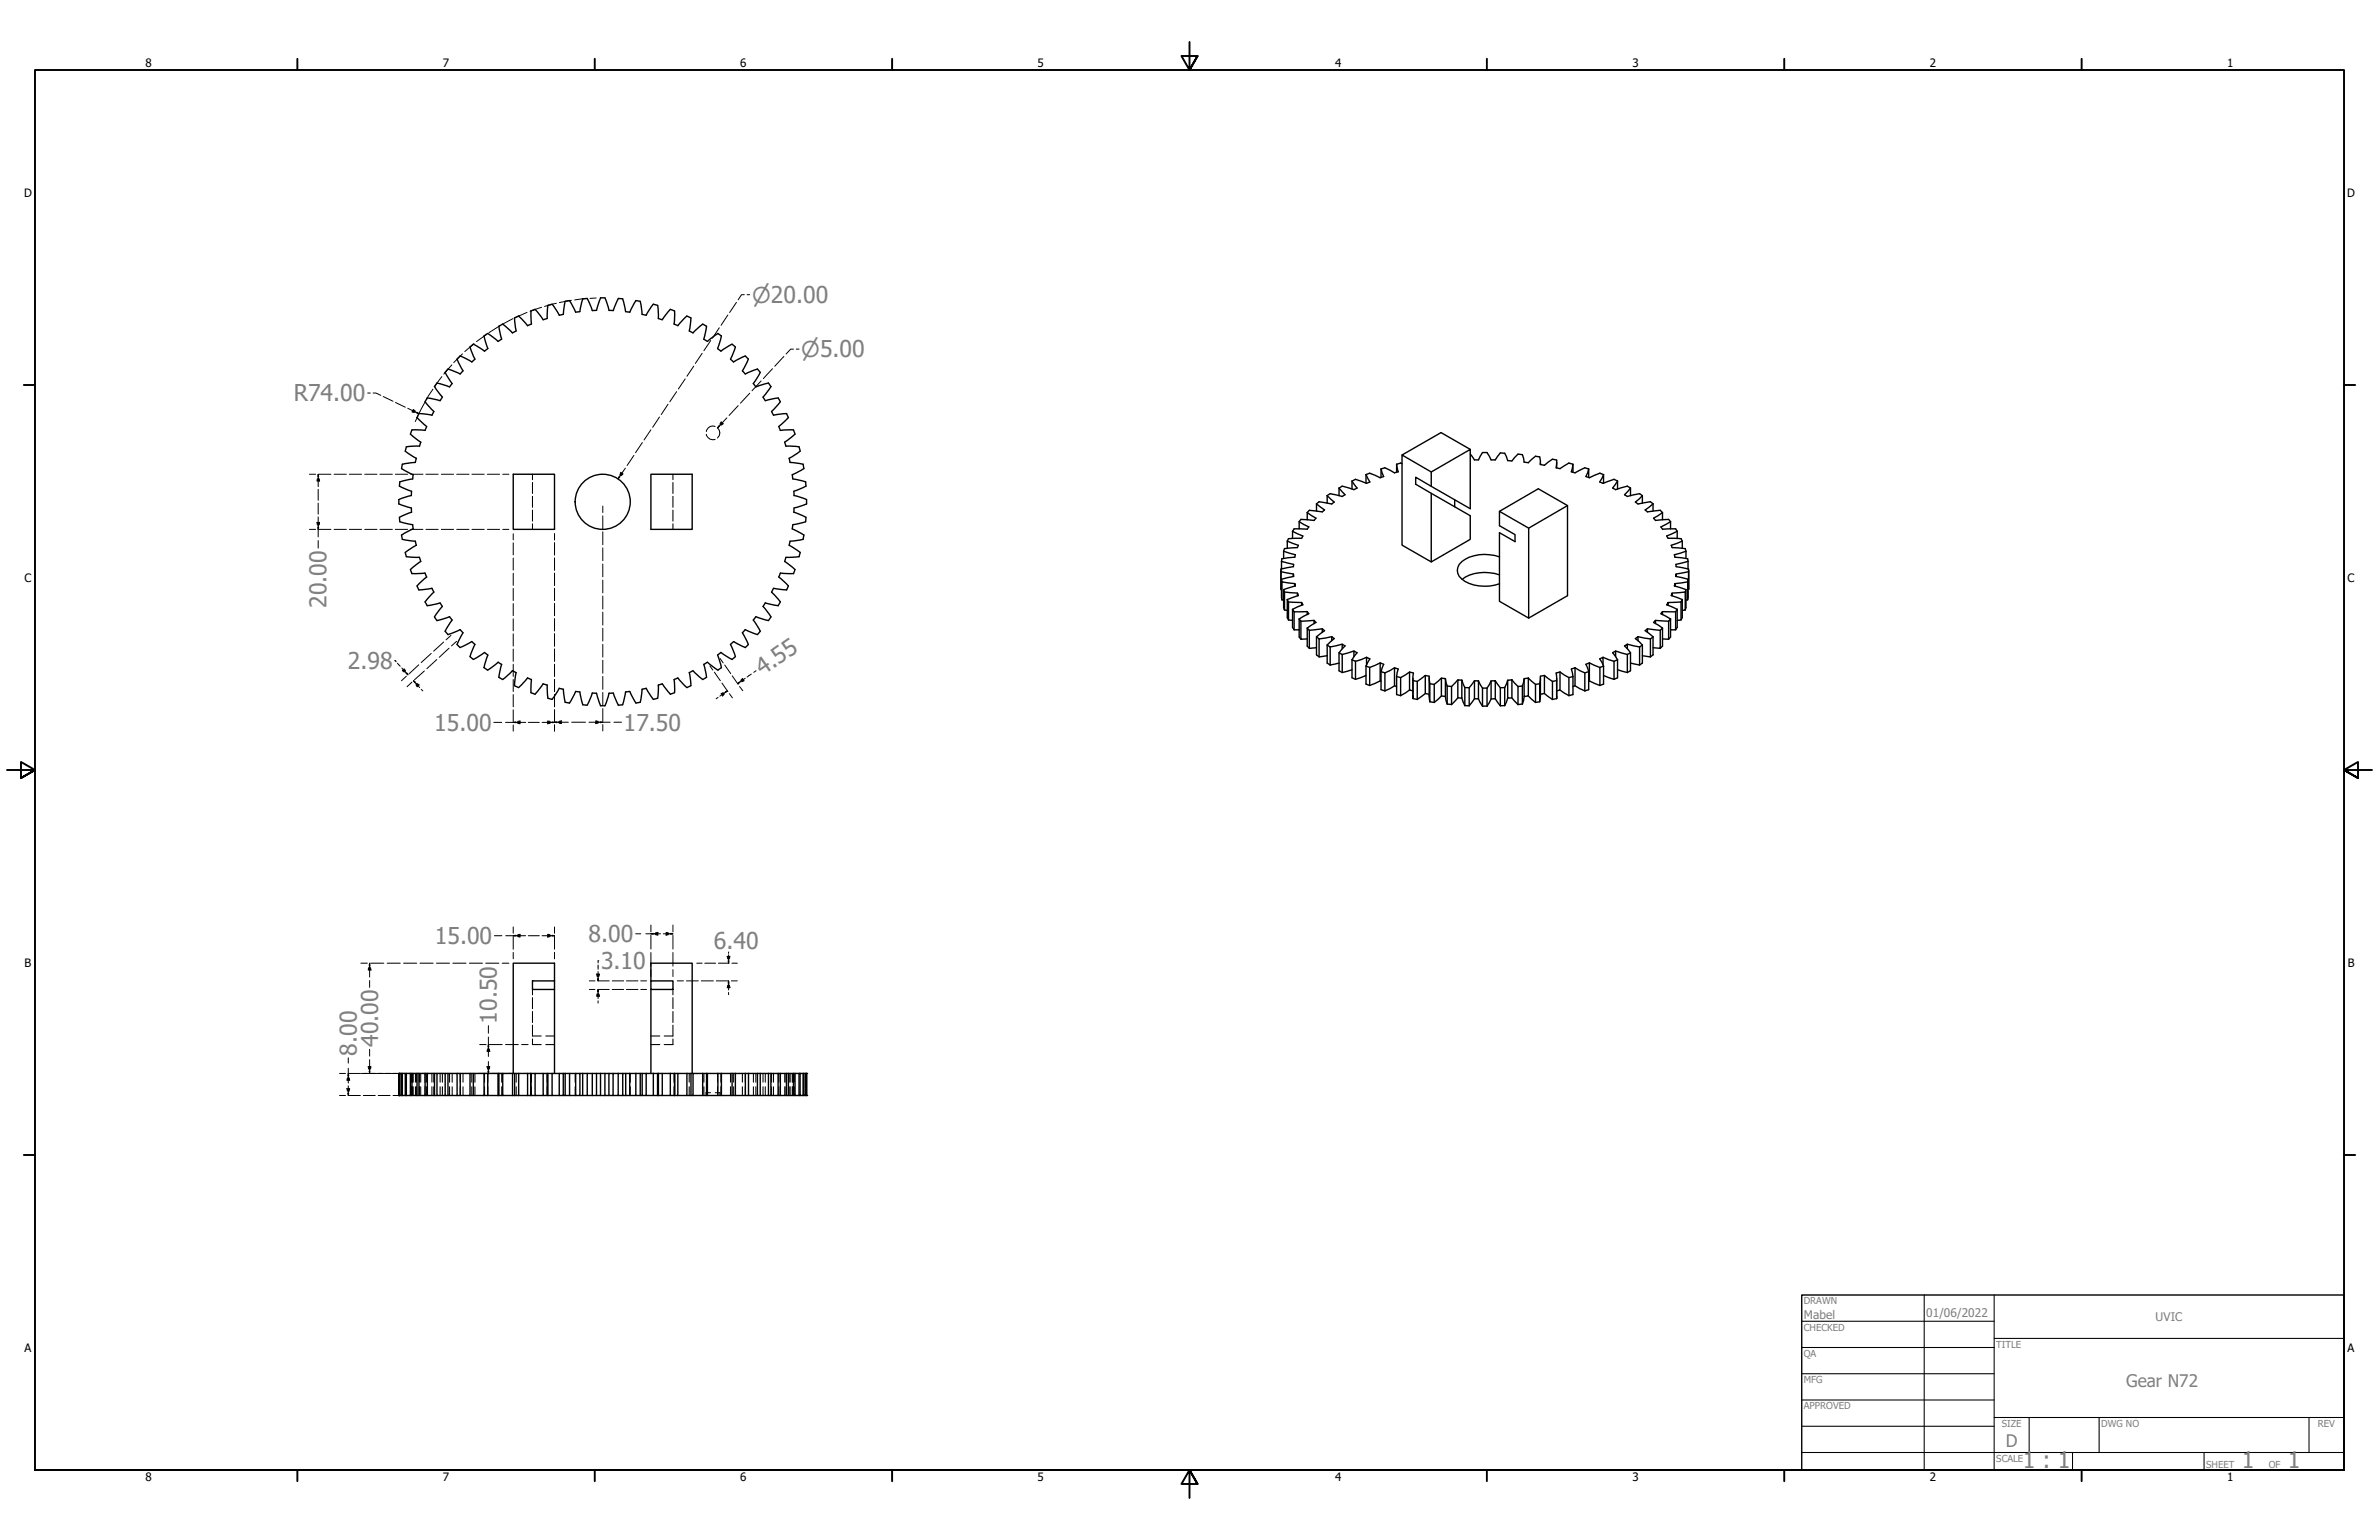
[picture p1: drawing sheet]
<svg xmlns="http://www.w3.org/2000/svg" width="864mm" height="559mm" viewBox="0 0 864 559" stroke-linecap="round" stroke-linejoin="round" font-family="sans-serif">
<defs><g id="words">
<g font-size="8.4" fill="#808080">
<text x="106.6" y="145.7">R74.00</text>
<text x="118.6" y="220.5" transform="rotate(-90 118.6 220.5)">20.00</text>
<text x="126.2" y="242.8">2.98</text>
<text x="276.9" y="245.4" transform="rotate(-35 276.9 245.4)">4.55</text>
<text x="157.6" y="265.2">15.00</text>
<text x="226.4" y="265.1">17.50</text>
<text x="213.7" y="341.9">8.00</text>
<text x="157.9" y="342.6">15.00</text>
<text x="259.1" y="344.5">6.40</text>
<text x="218.2" y="351.7">3.10</text>
<text x="180.3" y="371.4" transform="rotate(-90 180.3 371.4)">10.50</text>
<text x="129.5" y="383" transform="rotate(-90 129.5 383)">8.00</text>
<text x="137.2" y="379.9" transform="rotate(-90 137.2 379.9)">40.00</text>
<text x="734.3" y="532.6">1 : 1</text>
<text x="813.8" y="532.6">1</text>
<text x="830.5" y="532.6">1</text>
</g>
<g font-size="7.9" fill="#808080">
<text x="273" y="109.9">⌀20.00</text>
<text x="290.8" y="129.6">⌀5.00</text>
</g>
<g font-size="6.3" fill="#808080">
<text x="771.8" y="503.4">Gear N72</text>
<text x="728.1" y="524.9">D</text>
</g>
<g font-size="4.3" fill="#808080">
<text x="654.8" y="478.6">Mabel</text>
<text x="699.3" y="478">01/06/2022</text>
<text x="782.5" y="479.4">UVIC</text>
</g>
<g font-size="4.2">
<text x="52.8" y="24.4">8</text>
<text x="160.8" y="24.4">7</text>
<text x="268.7" y="24.4">6</text>
<text x="376.7" y="24.4">5</text>
<text x="484.6" y="24.4">4</text>
<text x="592.6" y="24.4">3</text>
<text x="700.5" y="24.4">2</text>
<text x="808.5" y="24.4">1</text>
<text x="8.8" y="71.4">D</text>
<text x="852" y="71.4">D</text>
<text x="8.9" y="211.1">C</text>
<text x="852.2" y="211.1">C</text>
<text x="9" y="350.8">B</text>
<text x="852.2" y="350.8">B</text>
<text x="8.9" y="490.5">A</text>
<text x="852.2" y="490.5">A</text>
<text x="52.8" y="537.5">8</text>
<text x="160.8" y="537.5">7</text>
<text x="268.7" y="537.5">6</text>
<text x="376.7" y="537.5">5</text>
<text x="484.6" y="537.5">4</text>
<text x="592.6" y="537.5">3</text>
<text x="700.5" y="537.5">2</text>
<text x="808.5" y="537.5">1</text>
</g>
<g font-size="3.5" fill="#808080">
<text x="654.8" y="473.2">DRAWN</text>
<text x="654.8" y="482.8">CHECKED</text>
<text x="724.7" y="488.9">TITLE</text>
<text x="654.8" y="492.3">QA</text>
<text x="654.8" y="501.8">MFG</text>
<text x="654.8" y="511.4">APPROVED</text>
<text x="726.7" y="517.7">SIZE</text>
<text x="762.8" y="517.7">DWG NO</text>
<text x="841.4" y="517.7">REV</text>
<text x="724.7" y="530.4">SCALE</text>
<text x="800.9" y="532.6">SHEET</text>
<text x="823.6" y="532.6">OF</text>
</g>
</g></defs>
<!-- layer: Oculto (ANSI) -->
<g fill="none" stroke="#000" stroke-width=".38">
<path d="M256.4 157.6a2.46 2.46 0 0 0 3.2 1.8M259.6 154.7a2.3 2.3 0 0 0-3.2 1.9M260.5 155.3a2.47 2.47 0 0 1 0 3.6M193.3 172.1v2M193.3 175.1v4M244.3 172.1v2M244.3 175.1v4M193.3 180.1v4M193.3 185.1v4M193.3 190.1v2M244.3 180.1v4M244.3 185.1v4"/>
<path d="M244.3 190.1v2M193.3 359v2M244.3 359v2M193.3 377v2h3.2M193.3 375.9h3.2M193.3 362v4M193.3 367v4M193.3 372v4M198.1 379h3.2M198.1 375.9h3.2M236.3 379h3.2M236.3 375.9h3.2"/>
<path d="M241.1 375.9h3.2M244.3 362v4M244.3 367v4M244.3 372v4M244.3 377v2h-3.2M149.4 389.5v3.2M149.4 394.3v3.2M149.8 389.5v3.2M149.8 394.3v3.2M150 389.5v3.2M150 394.3v3.2M150.8 389.5v3.2"/>
<path d="M150.8 394.3v3.2M151.1 389.5v3.2M151.1 394.3v3.2M152.3 389.5v3.2M152.3 394.3v3.2M152.7 389.5v3.2M152.7 394.3v3.2M154.3 389.5v3.2M154.3 394.3v3.2M154.9 389.5v3.2M154.9 394.3v3.2M156.8 389.5v3.2"/>
<path d="M156.8 394.3v3.2M157.5 389.5v3.2M157.5 394.3v3.2M159.8 389.5v3.2M159.8 394.3v3.2M160.6 389.5v3.2M160.6 394.3v3.2M163.2 389.5v3.2M163.2 394.3v3.2M164.1 389.5v3.2M164.1 394.3v3.2M167.1 389.5v3.2"/>
<path d="M167.1 394.3v3.2M168.1 389.5v3.2M168.1 394.3v3.2M171.3 389.5v3.2M171.3 394.3v3.2M172.4 389.5v3.2M172.4 394.3v3.2M175.9 389.5v3.2M175.9 394.3v3.2M177.1 389.5v3.2M177.1 394.3v3.2M182.1 389.5v3.2"/>
<path d="M182.1 394.3v3.2M187.4 389.5v3.2M187.4 394.3v3.2M192.9 389.5v3.2M192.9 394.3v3.2M198.6 389.5v3.2M198.6 394.3v3.2M208.8 389.5v3.2M208.8 394.3v3.2M228.8 389.5v3.2M228.8 394.3v3.2M239 389.5v3.2"/>
<path d="M239 394.3v3.2M244.7 389.5v3.2M244.7 394.3v3.2M250.2 389.5v3.2M250.2 394.3v3.2M255.5 389.5v3.2M255.5 394.3v3.2M256.3 397.2v.3M257.9 396.5h-1.6v.4M259.7 396.5h1.6v.4M260.5 389.5v3.2M260.5 394.3v3.2"/>
<path d="M261.3 397.2v.3M261.7 389.5v3.2M261.7 394.3v3.2M265.2 389.5v3.2M265.2 394.3v3.2M266.3 389.5v3.2M266.3 394.3v3.2M269.5 389.5v3.2M269.5 394.3v3.2M270.6 389.5v3.2M270.6 394.3v3.2M273.5 389.5v3.2"/>
<path d="M273.5 394.3v3.2M274.4 389.5v3.2M274.4 394.3v3.2M277 389.5v3.2M277 394.3v3.2M277.8 389.5v3.2M277.8 394.3v3.2M280.1 389.5v3.2M280.1 394.3v3.2M280.8 389.5v3.2M280.8 394.3v3.2M282.7 389.5v3.2"/>
<path d="M282.7 394.3v3.2M283.3 389.5v3.2M283.3 394.3v3.2M284.9 389.5v3.2M284.9 394.3v3.2M285.3 389.5v3.2M285.3 394.3v3.2M286.4 389.5v3.2M286.4 394.3v3.2M286.8 389.5v3.2M286.8 394.3v3.2M287.6 389.5v3.2"/>
<path d="M287.6 394.3v3.2M287.8 389.5v3.2M287.8 394.3v3.2M288.2 389.5v3.2M288.2 394.3v3.2"/>
</g>
<!-- layer: Visible (ANSI) -->
<g fill="none" stroke="#000" stroke-width=".51">
<path d="M181.1 118.4l.3-.2a1.3 1.3 0 0 1 2.2 .3l2.4 2.3 1.4-.7M181.1 118.4l1 4.6M188.2 114.7l-1.4 .6 .6 4.8M188.3 114.7l3.2 3.5 1.4-.6-.2-4.8 1.5-.6 3 3.8M198.6 115.6l-1.4 .4M198.9 110.8l-.3 4.8M200.4 110.4l-1.5 .4M200.4 110.4l2.6 4M205.1 109.3l1.6-.2 2.3 4.2M205.2 109.4l-.7 4.7-1.5 .3M209 113.3l1.5-.2 1.1-4.7 1.5-.1 1.9 4.4 1.5-.1 1.3-3.9a1.35 1.35 0 0 1 1.8-.6l1.5 4.5 1.5 .1 1.6-3.8a1.09 1.09 0 0 1 1.4-.5h.4l1.1 4.7 1.5 .2 2.3-4.2 1.1 .2h.4l.7 4.8 1.5 .3M234.6 114.4l2.6-4 1.6 .4 .2 4.8"/>
<path d="M239 115.6l1.4 .4M240.4 116l2.9-3.7 1.2 .4 .4 .1v.7l-.2 4.1 1.4 .6M246.1 118.2l3.2-3.5 1.5 .6-.6 4.8 1.3 .7 3.6-3.2 1.4 .8-1 4.7 1.3 .8M158.6 139l4.6 1.4 .9-1.2M158.6 139l-.9 1.3 2.9 3.8-.8 1.3M161.6 135.2l2.5 4M162.6 133.9l-1 1.2M170.6 125.9l1.8 4.4-1.1 1.1-4.3-2.2-1.1 1.1 2.2 4.3-1.1 1.1-4.4-1.8M171.8 124.9l-1.2 1M175.7 121.9l1.4 4.6-1.2 .9-4-2.5M177 121l-1.3 .9M177 121l3.8 2.9"/>
<path d="M182.1 123.1l-1.3 .8M260.6 121l.3 .2a1.3 1.3 0 0 1 .7 2.1l-1.1 3.2 1.2 .9M260.6 121l-3.8 2.9M267 125.9l-1.8 4.4 1.1 1.1 4.2-2.2 1.2 1.1M267 125.9l-.3-.2a1.31 1.31 0 0 0-2.2-.2l-2.8 1.9M271.7 130.3l-2.2 4.3M274.9 133.9l-4.4 1.8-1-1.1M275 133.9l.2 .3a1.31 1.31 0 0 1 .1 2.2l-1.8 2.8 .9 1.2M278.9 139l1 1.3-2.9 3.8 .8 1.3 4.7-1 .8 1.4M278.9 139l-4.5 1.4M151.4 151.5l3.5 3.3M154.9 154.8l-.6 1.4-4.8-.2-.3 .8-.2 .7 3.8 3-.5 1.4-4.8 .2"/>
<path d="M157.5 149.3l-.7 1.4-4.7-.6-.7 1.4M159.7 145.4l-4.6-1-.6 1-.2 .4 3.2 3.5M282.7 154.8l.6 1.4M283.3 145.8l-3.2 3.5 .7 1.4 4.7-.6 .7 1.4M283.3 156.2l4.1-.2h.7l.1 .4a1.3 1.3 0 0 1-.6 2l-2.8 2.1M286.2 151.5l-3.5 3.3M145.1 174.8v.4a1.27 1.27 0 0 0 1.1 1.8l3.2 1.3M145.8 170l4.2 2.3-.2 1.5-4.6 1.1M147.5 162.1l-.1 .4a1.32 1.32 0 0 0 .8 2l2.9 1.8M149.3 179.8l-4.5 1.5M149.4 178.3l-.1 1.5M151.1 166.3l-.3 1.5-4.1 .5a1.12 1.12 0 0 0-.9 1.3v.4"/>
<path d="M186.3 172.1h15v20h-15zM236.3 172.1h15v20h-15zM284.8 160.5l.5 1.4 4.8 .2M286.5 166.3l.3 1.5 4 .5a1.12 1.12 0 0 1 .9 1.3l.1 .4M288.2 178.3l.1 1.5 4.5 1.5M290.1 162.1l.4 1.6M290.4 163.7l-4 2.6M291.8 170l-4.2 2.3 .2 1.5 4.7 1.1M292.4 174.8l.1 .4a1.27 1.27 0 0 1-1.2 1.8l-3.1 1.3M481.8 179.8l2.5 2.4-.9 .7-4.5-.8-1 .7M481.8 179.8v2.8M486.1 177.1l2.2 2.4-1.1 .6-4.3-1-1.1 .7"/>
<path d="M486.1 177.1v2.7M490.8 174.6l1.8 2.5-1.1 .6-4.3-1.3-1.1 .7M490.8 174.6v2.8M495.9 172.2l1.4 2.7-1.2 .5-4-1.5-1.3 .7M495.9 172.2v3.1M501.3 170.2l1 2.7-1.3 .5-3.8-1.7-1.3 .5M501.3 170.2v3M507 168.5l.6 2.7-1.4 .4-3.5-1.9-1.4 .5M507 168.5v2.8M509 168.3l-.6-.3-1.4 .5M519.6 176.5v-5.2l14.1-8.2v21.5l-19.8-11.4v2.5l19.8 11.4v8.6l-14.1 8.2v-24.9M519.6 171.3l-10.6-6.2v32.7l10.6 6.1"/>
<path d="M533.7 164.7l1.5 2.2h1.5l1.5-2.7h1.6l1.5 2.7h1.5l1.8-2.6 1.6 .2 1.1 2.6 1.5 .2 2.3-2.5 1.5 .2 .7 2.7 1.5 .2 2.6-2.4 1.5 .3 .3 2.7 1.4 .3 3-2.2 1.5 .3-.2 2.8 1.4 .4 3.2-2.1 1.5 .5M533.7 163.1l-10.6-6.1-14.1 8.1M559.2 168v.6M565.1 167.8v2M571 168.5l-.6 2.7 1.4 .4 3.5-1.9 1.4 .5M571 168.5v2.8M576.7 170.2l-1 2.7 1.3 .5 3.8-1.7 1.3 .5M576.7 170.2v3M582.1 172.2l-1.4 2.7 1.2 .5 4-1.5 1.3 .7M582.1 172.2v3.1M587.2 174.6l-1.8 2.5 1.1 .6 4.2-1.3 1.2 .7M587.2 174.6v2.8"/>
<path d="M591.9 177.1l-2.2 2.4 1 .6 4.5-1 1 .7M591.9 177.1v2.7M596.2 179.8l-2.5 2.4 .9 .7 4.5-.8 1 .7M596.2 179.8v2.8M144.8 181.3v1.6M144.8 182.9l4.5 1.4M145 187.7l.1 1.6M145.2 189.3l4.6 1.1 .2 1.5-4.2 2.2 .2 1.6 4.8 .7 .3 1.5-3.4 2.1a1.14 1.14 0 0 0-.3 1.6l.1 .4 4.8 .2M149.3 184.4l.1 1.5-4.4 1.8M286.4 197.9l4 2.5M288.2 185.9l4.4 1.8M288.3 184.4l-.1 1.5"/>
<path d="M292.5 189.3l-4.7 1.1-.2 1.5 4.2 2.2-.1 .4a1.3 1.3 0 0 1-1.5 1.5l-3.4 .4-.3 1.5M292.6 187.7l-.2 1.6M292.8 181.3v.4a1.27 1.27 0 0 1-1.3 1.7l-3.3 .9M467.3 196.3l4 1.6-.3 .8-4.7 .4-.3 .9M467.3 196.3v2.6M469.2 192.8l3.7 1.7-.4 .8-4.8 .2-.4 .8M469.2 192.8v2.5M471.6 189.3l3.5 1.9-.6 .8-4.7-.1-.6 .9M471.6 189.3v2.6M474.5 186l3.2 2-.7 .8-4.8-.3-.6 .8M474.5 186v2.6M477.9 182.8l2.9 2.2-.8 .7-4.7-.5-.8 .8"/>
<path d="M477.9 182.8v2.6M528.1 181.4v2.5M544.3 185.5l10.6 6.1v32.7l-10.6-6.1v-24.9l5.7 3.2v-2.5l-5.7-3.2v-5.3l14.1-8.1 10.6 6.1v32.7l-14.1 8.1M569 183.5l-14.1 8.1M600.1 182.8l-2.9 2.2 .8 .7 4.7-.5 .8 .8M600.1 182.8v2.6M603.5 186l-3.2 2 .7 .8 4.7-.3 .7 .8M603.5 186v2.6M606.4 189.3l-3.5 1.9 .6 .8 4.8-.1 .5 .9M606.4 189.3v2.6M608.8 192.8l-3.8 1.7 .5 .8 4.7 .2 .5 .8M608.8 192.8v2.5"/>
<path d="M610.7 196.3l-4 1.6 .3 .8 4.8 .4 .2 .9M610.7 196.3v2.6M152.3 202.3l.4 1.4-3.2 2.5a1.12 1.12 0 0 0-.1 1.6l.1 .4M154.3 208l.6 1.4-3 2.7a1.17 1.17 0 0 0 0 1.6l.2 .4 4.7-.6M154.3 207.9l-4.8 .2M156.8 213.5l.7 1.3M157.5 214.8l-2.8 3a1.14 1.14 0 0 0 .2 1.6l.2 .4 4.6-1 .9 1.3M280.8 213.5l-.7 1.3 3.2 3.6-.4 .7-.4 .7-4.7-1-.8 1.3 2.9 3.7M283.3 207.9l4.7 .2M283.3 208l-.6 1.4 3.5 3.2M284.8 203.7l3.3 2.5a1.13 1.13 0 0 1 .1 1.6l-.1 .4M285.3 202.3l-.5 1.4"/>
<path d="M286.2 212.6l-.2 .4a1.25 1.25 0 0 1-1.8 1l-3.4-.5M290.5 200.5l-.1 .4a1.27 1.27 0 0 1-1.7 1.2l-3.4 .1M465.2 203.7l4.4 1.1-.1 .8-4.5 .9v7.4M465.2 203.7v2.7M465.2 210.2l.1 7.5M465.2 210.2l.1 .9M465.3 211.1l4.7 .7M465.3 211.1v6.6l.7 .1M466 200l4.2 1.3-.2 .9-4.7 .6-.1 .9M466 200v2.6M466 213.9v6.6l.3 .9M466 213.9l.3 .9"/>
<path d="M466.3 214.8l4.7 .4M466.3 214.8v6.6l1 .1M467.3 217.6v6.5l.4 .9M467.3 217.6l.4 .8M467.7 218.4l4.8 .2M467.7 218.4v6.6l1.5 .1M469.5 209.2v-.9l.1 .9M469.5 208.3l-4.5-.8v6.4l.2 .1M469.6 209.2l-4.4 1M470 212.7v-.9l.2 .8-4.2 1.3M471 216.2v-1l.3 .9-4 1.5M472.5 219.6v-1l.4 .9-3.7 1.6"/>
<path d="M544.3 208.6a15 15 0 0 0-13.6 1.6M544.3 202.1a14.9 14.9 0 0 0-13.6 1.7 3.9 3.9 0 0 0 0 6.3 14.9 14.9 0 0 0 13.6 1.7M605.5 219.6v-1l-.5 .9 3.8 1.6M607 216.2v-1l-.3 .9 4 1.5M608 212.7v-.9l-.2 .8 4.2 1.3M608.5 209.2v-.9l-.1 .9 4.4 1M610.2 218.4l-4.7 .2M610.2 218.4v6.6l-1.4 .1M610.7 217.6v6.5l-.5 .9M610.7 217.6l-.5 .8M611.8 214.8l-4.8 .4M611.8 214.8v6.6l-1.1 .1"/>
<path d="M612 200l-4.2 1.3 .2 .9 4.6 .6 .2 .9M612 200v2.6M612 213.9v6.6l-.2 .9M612 213.9l-.2 .9M612.6 211.1l-4.6 .7M612.6 211.1v6.6l-.6 .1M612.8 203.7l-4.4 1.1 .1 .8 4.5 .9v1M612.8 203.7v2.7M612.8 210.2l-.2 7.5M612.8 210.2l-.2 .9M613 207.5l-4.5 .8M613 207.5v6.4l-.2 .1"/>
<path d="M613 206.9v7M157.7 223.9l.2 .3a1.3 1.3 0 0 0 2.1 .7l3.2-1.1 .9 1.2M160.6 220l-2.9 3.8M164.1 225l-2.5 4M167 228.5l1.1 1.1-1.9 3.6a1.11 1.11 0 0 0 .5 1.5l.3 .3M167.1 228.5l-3.8 1.5a1.15 1.15 0 0 1-1.5-.7l-.2-.3M171.9 239.3l4-2.5 1.2 .9-1.3 3.9a1.12 1.12 0 0 0 .9 1.3l.3 .3M172.4 233.8l-1.1-1-4.3 2.2M172.4 233.8l-1.6 3.8a1.14 1.14 0 0 0 .7 1.4l.3 .3M261.7 236.8l-1.2 .9 1.2 3.9a1.13 1.13 0 0 1-.8 1.3l-.3 .3M265.2 233.8l1.8 4.5-.3 .2a1.31 1.31 0 0 1-2.2 .1l-2.8-1.9M265.2 233.8l1.1-1 3.6 1.9a1.35 1.35 0 0 0 1.8-.9"/>
<path d="M269.5 229.6l2.2 4.2M270.5 228.5l-1 1.1M274.4 223.8l-1 1.2 2.6 4-.3 .3a1.31 1.31 0 0 1-2.1 .5l-3.1-1.3M274.4 223.8l3.9 1.2a1.12 1.12 0 0 0 1.3-.8l.3-.3M469.2 221.1v6.5l.6 .9M469.2 221.1l.6 .9M469.8 222v6.5h1.8M471.6 224.6v6.5l.6 .9M471.6 224.6l.6 .8M472.2 225.4v6.6l2.3-.2M474.5 223v-1.1l.6 .8-3.5 1.9M474.5 221.9l-4.7 .1"/>
<path d="M474.5 227.9v6.5l.8 .9M474.5 227.9l.8 .8M475.3 228.7v6.6l2.6-.3M477 226.3v-1.2l.7 .8-3.2 2M477 225.1l-4.8 .3M477.9 231.1v6.5l1 .8M477.9 231.1l1 .7M478.9 231.8v6.6l2.9-.5M480 229.4v-1.2l.8 .7-2.9 2.2M480 228.2l-4.7 .5M481.8 234.1v6.5l1.1 .7M481.8 234.1l1.1 .7"/>
<path d="M482.9 234.8v6.5M483.4 232.5v-1.5l.9 .7-2.5 2.4M483.4 231l-4.5 .8M486.1 236.9v6.5l1.1 .6M486.1 236.9l1.1 .6M487.2 235.4v-1.7l1.1 .7-2.2 2.5M487.2 233.7l-4.3 1.1M487.2 237.5v6.5M490.8 239.4v6.5l1.3 .6M490.8 239.4l1.3 .6M491.5 238.3v-2.1l1.1 .7-1.8 2.5M491.5 236.2l-4.3 1.3"/>
<path d="M492.1 240v6.5M496.1 238.5l-4 1.5M581.9 238.5l4 1.5M585.9 240v6.5M586.5 238.3v-2.1l-1.1 .7 1.8 2.5M586.5 236.2l4.2 1.3M587.2 239.4v6.5l-1.3 .6M587.2 239.4l-1.3 .6M590.7 235.4v-1.7l-1 .7 2.2 2.5M590.7 233.7l4.5 1.1M590.7 237.5v6.5M591.9 236.9v6.5l-1.2 .6"/>
<path d="M591.9 236.9l-1.2 .6M594.6 232.5v-1.5l-.9 .7 2.5 2.4M594.6 231l4.5 .8M595.2 234.8v6.5M596.2 234.1v6.5l-1 .7M596.2 234.1l-1 .7M598 229.4v-1.2l-.8 .7 2.9 2.2M598 228.2l4.7 .5M599.1 231.8v6.6l-2.9-.5M600.1 231.1v6.5l-1 .8M600.1 231.1l-1 .7M601 226.3v-1.2l-.7 .8 3.2 2"/>
<path d="M601 225.1l4.7 .3M602.7 228.7v6.6l-2.6-.3M603.5 223v-1.1l-.6 .8 3.5 1.9M603.5 221.9l4.8 .1M603.5 227.9v6.5l-.8 .9M603.5 227.9l-.8 .8M605.7 225.4v6.6l-2.2-.2M606.4 224.6v6.5l-.7 .9M606.4 224.6l-.7 .8M608.3 222v6.5h-1.9M608.8 221.1v6.5l-.5 .9M608.8 221.1l-.5 .9"/>
<path d="M180.8 240.3l1.3 .8M180.8 240.3l-3.8 2.9M182.1 241.1l-1 4.6M186.8 248.8l1.4 .7M187.4 244.1l-.6 4.7M187.4 244.1l-1.4-.7-3 2.7a1.15 1.15 0 0 1-1.6-.1l-.3-.2M188.3 249.5l3.2-3.5 1.4 .6-.1 4.7M192.7 251.4l1.5 .5M194.2 251.9l3-3.8 1.4 .5 .3 4.7M198.9 253.4l1.5 .4M200.4 253.7l2.6-3.9 1.5 .3 .7 4.7M209 250.9l-2.3 4.2-1.6-.3"/>
<path d="M209 250.9l1.5 .2M210.5 251l1.1 4.7M211.5 255.7l1.6 .2M224.5 255.9l-1.9-4.4h-1.5l-1.2 3.9-.3 .7h-.4a1.27 1.27 0 0 1-1.7-1.3l-1-3.3h-1.5l-1.8 4.4M227.1 251.1l-.9 3.9a1.36 1.36 0 0 1-1.8 .9M227.1 251.1l1.5-.2 2.3 4.2 1.5-.3 .7-4.7 1.5-.3 2.1 3.4a1.14 1.14 0 0 0 1.6 .3l.4-.1M243.3 251.9l-2.9-3.8-1.4 .5-.3 4.7M244.9 251.4l-1.6 .5M246.1 246l2.7 3a1.17 1.17 0 0 0 1.6 0l.4-.2M246.1 246l-1.4 .6 .2 4.7M250.2 244.1l.6 4.7M255.5 241.1l1 4.7-.4 .2a1.31 1.31 0 0 1-2.1-.3l-2.4-2.3-1.4 .7"/>
<path d="M256.8 240.3l-1.3 .8M256.8 240.3l3.8 2.9M486.1 240.6l-3.2 .7M490.8 243l-3.6 1M495.9 245.1l-3.8 1.4M495.9 241.7v6.5l1.3 .5M495.9 241.7l1.3 .5M496.1 241.2v-2.7l1.2 .6-1.4 2.6M497.2 242.2v6.5M501 240.5l-3.8 1.7M501 247.1l-3.8 1.6M501.3 243.7l1-2.7-1.3-.5v6.6l.3 .1"/>
<path d="M501.3 243.7v6.6l1.4 .4M501.3 243.7l1.4 .5M502.7 244.2v6.5M506.2 242.3l-3.5 1.9M506.2 248.9l-3.5 1.8M507 245.5l.6-2.7-1.4-.5v6.6l.8 .2M507 245.5v6.5l1.4 .4M507 245.5l1.4 .4M508.4 245.9v6.5M511.7 243.8l-3.3 2.1M511.7 250.4l-3.3 2M512.9 246.1l.1 7.4v-6.5"/>
<path d="M513 247l.1-2.8-1.4-.4v6.6l1.2 .3M513 247l1.5 .3M513 253.5l1.5 .3M514.5 247.3v6.5M517.4 245.1l-2.9 2.2M517.4 251.7l-2.9 2.1M518.8 245.9v6.6l.2 2.1M519 248.1l-.2-2.7-1.4-.3v6.6l1.4 .2M519 248.1v6.5M519 248.1l1.6 .2M519 254.6l1.6 .3M520.6 248.3v6.6"/>
<path d="M523.2 246.1l1.5 .2v6.4l-1.5-.2zM523.2 246.1l-2.6 2.2M523.2 252.5l-2.6 2.4M524.7 246.3l.6 2.6M524.7 252.7l.6 2.8M525.3 248.9v6.6M525.3 248.9l1.6 .2M525.3 255.5l1.6 .2M526.9 249.1v6.6M529.2 246.7l1.5 .1v6.5l-1.5-.1zM529.2 246.7l-2.3 2.4M529.2 253.2l-2.3 2.5"/>
<path d="M530.7 246.8l1 2.7M530.7 253.3l1 2.7M531.7 249.5v6.5M531.7 249.5l1.6 .1M531.7 256l1.6 .1M533.3 249.6v6.5M535.2 247l1.5 .1v6.5h-1.5zM535.2 247l-1.9 2.6M535.2 253.6l-1.9 2.5M536.7 247.1l1.5 2.6M536.7 253.6l1.5 2.6M538.2 249.7v6.5"/>
<path d="M538.2 249.7h1.6M538.2 256.2h1.6M539.8 249.7v6.5M541.3 247.1l1.5-.1v6.6h-1.5zM541.3 247.1l-1.5 2.6M541.3 253.6l-1.5 2.6M542.8 247l1.8 2.6M542.8 253.6l1.8 2.5M544.6 249.6v6.5M546.2 249.5v6.5M546.2 249.5l-1.6 .1M546.2 256l-1.6 .1"/>
<path d="M547.3 246.8l1.5-.1v6.5l-1.5 .1zM547.3 246.8l-1.1 2.7M547.3 253.3l-1.1 2.7M548.8 246.7l2.3 2.4M548.8 253.2l2.3 2.5M551.1 249.1v6.6M552.6 248.9v6.6M552.6 248.9l-1.5 .2M552.6 255.5l-1.5 .2M553.3 246.3l1.5-.2v6.4l-1.5 .2zM553.3 246.3l-.7 2.6M553.3 252.7l-.7 2.8"/>
<path d="M554.8 246.1l2.6 2.2M554.8 252.5l2.6 2.4M557.4 248.3v6.6M558.9 248.1v6.5M558.9 248.1l-1.5 .2M558.9 254.6l-1.5 .3M559.2 245.9v6.6l-.3 2.1M560.6 245.1v6.6l-1.4 .2M560.6 245.1l3 2.2M560.6 251.7l3 2.1M560.6 245.1l-1.4 .3-.3 2.7M563.6 247.3v6.5"/>
<path d="M565.1 246.1v7.4v-6.5M565.1 247l-1.5 .3M565.1 253.5l-1.5 .3M566.3 243.8v6.6l-1.2 .3M566.3 243.8l3.2 2.1M566.3 250.4l3.2 2M566.3 243.8l-1.4 .4 .2 2.8M569.5 245.9v6.5M571 245.5v6.5l-1.5 .4M571 245.5l-1.5 .4M571.8 242.3v6.6l-.8 .2M571.8 242.3l3.5 1.9"/>
<path d="M571.8 248.9l3.5 1.8M571.8 242.3l-1.4 .5 .6 2.7M575.3 244.2v6.5M576.7 243.7v6.6l-1.4 .4M576.7 243.7l-1.4 .5M577 240.5v6.6l-.3 .1M577 240.5l3.8 1.7M577 247.1l3.8 1.6M577 240.5l-1.3 .5 1 2.7M580.8 242.2v6.5M581.9 241.2v-2.7l-1.2 .6 1.4 2.6M582.1 245.1l3.8 1.4"/>
<path d="M582.1 241.7v6.5l-1.3 .5M582.1 241.7l-1.3 .5M587.2 243l3.5 1M591.9 240.6l3.3 .7M193.3 355.9h8v3.1h-8zM201.3 355.9v-6.4h-15v40M201.3 359v30.5M236.3 355.9h8v3.1h-8zM236.3 355.9v-6.4h15v40M236.3 359v30.5M144.8 389.5h.2v8h-.2zM144.8 389.5v8"/>
<path d="M145 389.5h.2M145 397.5h.2M145.2 389.5h.6v8h-.6zM145.8 389.5h.2M145.8 397.5h.2M146 389.5h1.1v8h-1.1zM147.1 389.5h.4M147.1 397.5h.4M147.5 389.5h1.5v8h-1.5zM149 389.5h.5M149 397.5h.5M149.5 389.5h1.9v8h-1.9z"/>
<path d="M151.4 389.5h.7M151.4 397.5h.7M152.1 389.5h2.2v8h-2.2zM154.3 389.5h.8M154.3 397.5h.8M155.1 389.5h2.6v8h-2.6zM157.7 389.5h.9M157.7 397.5h.9M158.6 389.5h3v8h-3zM161.6 389.5h1M161.6 397.5h1M162.6 389.5h3.3v8h-3.3z"/>
<path d="M165.9 389.5h1.2M165.9 397.5h1.2M167.1 389.5h3.5v8h-3.5zM170.6 389.5h1.2M170.6 397.5h1.2M171.8 389.5h3.9v8h-3.9zM175.7 389.5h1.3M175.7 397.5h1.3M180.8 389.5h.3v8h-.3zM180.8 389.5h-3.8v8h3.8M181.1 389.5h1.4M181.1 397.5h1.4"/>
<path d="M186.1 389.5h.7v8h-.7zM186.1 389.5h-3.6v8h3.6M186.8 389.5h1.5M186.8 397.5h1.5M191.5 389.5h1.2v8h-1.2zM191.5 389.5h-3.2v8h3.2M192.7 389.5v8M192.7 389.5h1.5M192.7 397.5h1.5M197.2 389.5h1.7v8h-1.7zM197.2 389.5h-3v8h3M198.6 389.5v8"/>
<path d="M198.9 389.5h1.5M198.9 397.5h1.5M203 389.5h-2.6v8h2.6M204.5 389.5h-1.5v8h1.5v-8h.7M205.2 389.5v8h-.7M205.2 389.5h1.6M205.2 397.5h1.6M209 389.5h-2.2v8h2.2M210.5 389.5h-1.5v8h1.5v-8h1M211.5 389.5v8h-1M211.5 389.5h1.7M211.5 397.5h1.7"/>
<path d="M215 389.5h-1.8v8h1.8M216.5 389.5h-1.5v8h1.5v-8h1.5M218 389.5v8h-1.5M218 389.5h1.6M218 397.5h1.6M221 389.5h-1.4v8h1.4M222.6 389.5h-1.6v8h1.6v-8h1.8M224.4 389.5v8h-1.8M224.4 389.5h1.7M224.4 397.5h1.7M227.1 389.5h-1v8h1M228.6 389.5h-1.5v8h1.5v-8h2.2"/>
<path d="M230.8 389.5v8h-2.2M230.8 389.5h1.6M230.8 397.5h1.6M233.1 389.5h-.7v8h.7M234.6 389.5h-1.5v8h1.5v-8h2.6M237.2 389.5v8h-2.6M237.2 389.5h1.5M237.2 397.5h1.5M239 389.5h-.3v8h.3M239 389.5h1.4M239 389.5v8M243.3 389.5h-2.9v8h-1.4"/>
<path d="M243.3 389.5v8h-2.9M243.3 389.5h2.8M243.3 397.5h1.6M244.9 389.5v8zM249.4 389.5h-3.3v8h-1.2M249.4 389.5v8h-3.3M249.4 389.5h2.2M249.4 397.5h1.4M250.8 389.5v8M255.1 389.5h-3.5v8h-.8M255.1 389.5v8h-3.5M255.1 389.5h1.7"/>
<path d="M255.1 397.5h1.4M256.5 389.5v8M260.6 389.5h-3.8v8h-.3M260.6 389.5v8h-3.8M260.6 389.5h32.2M260.6 397.5h1.3M261.9 389.5v8h3.8v-8M265.7 397.5h1.3M267 389.5v8h3.6v-8M270.6 397.5h1.1M271.7 389.5v8h3.3v-8M275 397.5h1"/>
<path d="M276 389.5v8h3v-8M279 397.5h.8M279.8 389.5v8h2.6v-8M282.4 397.5h.9M283.3 389.5v8h2.2v-8M285.5 397.5h.7M286.2 389.5v8h1.8v-8M288 397.5h.6M288.6 389.5v8h1.5v-8M290.1 397.5h.3M290.4 389.5v8h1.1v-8M291.5 397.5h.3"/>
<path d="M291.8 389.5v8h.6v-8M292.4 397.5h.2M292.6 389.5v8h.2v-8M292.8 389.5v8"/>
<circle cx="218.8" cy="182.1" r="10"/>
</g>
<g fill="#000">
<circle cx="144.8" cy="389.5" r=".25"/>
<circle cx="144.8" cy="397.5" r=".25"/>
<circle cx="292.8" cy="397.5" r=".25"/>
<circle cx="292.8" cy="389.5" r=".25"/>
</g>
<!-- layer: Border (ANSI) -->
<g fill="none" stroke="#000" stroke-width=".7">
<path d="M431.8 15.2v10.2l-2.9-5.1h5.8l-2.9 5.1 2.9-5.1M107.9 21.3v4.1M215.9 21.3v4.1M323.8 21.3v4.1M539.8 21.3v4.1M647.7 21.3v4.1M755.6 21.3v4.1M8.6 139.7h4.1M850.9 139.7h4.1M2.5 279.4h10.2l-5.1-2.9v5.8l5.1-2.9-5.1 2.9M861.1 279.4h-10.2l5.1-2.9v5.8l-5.1-2.9 5.1 2.9M8.6 419.1h4.1"/>
<path d="M850.9 419.1h4.1M12.7 533.4v-508h838.2v508h-838.2h838.2M107.9 533.4v4.1M215.9 533.4v4.1M323.8 533.4v4.1M434.7 538.5l-2.9-5.1 2.9 5.1h-5.8l2.9-5.1v10.2M539.8 533.4v4.1M647.7 533.4v4.1M755.6 533.4v4.1"/>
</g>
<g fill="none" stroke="#000" stroke-width=".38">
<path d="M654 479.4h69.9M698.5 469.9v63.5M723.9 469.9v63.5M654 488.9h69.9M654 498.5h69.9M723.9 485.6h127M654 508h69.9M654 517.5h69.9M723.9 514.3h127M736.6 514.3v12.7M762 514.3v12.7M838.2 514.3v12.7"/>
<path d="M654 527h196.9M752.3 527v6.4M800.1 527v6.4"/>
</g>
<path d="M654 469.9h196.9v63.5h-196.9z" fill="none" stroke="#000" stroke-width=".51"/>
<!-- layer: Cota (ANSI) -->
<g fill="none" stroke="#000" stroke-width=".36">
<path d="M181.3 118.3l-3.8 2.4M186.2 115.6l-4 2.1M191.3 113.3l-4.1 1.9M196.6 111.5l-4.2 1.5M202 110l-4.3 1.2M207.5 109l-4.4 .8M213 108.3l-4.4 .5M216.4 108.1l-2.2 .2M261.1 118.9l-2.5 3.8M264.2 114.3l-2.5 3.7M267.3 109.7l-2.4 3.7M270.2 106.9h-1l-1.2 1.9"/>
<path d="M271.2 106.9h1M160.4 136.7l-2.6 3.6M164 132.4l-2.9 3.4M167.9 128.4l-3.2 3.2M172.1 124.7l-3.4 2.9M176.6 121.3l-3.6 2.7M248.7 137.5l-2.4 3.7M251.8 132.8l-2.4 3.7M254.9 128.2l-2.5 3.7M258 123.6l-2.5 3.7M276.3 138.2l-3.3 3.6M280.4 133.8l-3.3 3.6"/>
<path d="M284.5 129.3l-3.3 3.6M288 126.7h-1l-1.6 1.8M289.1 126.7h1M133.5 142.6h.9M135.4 142.6h1.1l1.7 .8M139.1 143.9l3.6 1.7M143.6 146.1l3.5 1.7M148 148.1l2.6 1.3M149.7 149.2l-.1 .3 .8 .2M149.9 148.8l.2-.2 .6 .5M151.3 149.7l.8 .4M151.4 149.6l.7 .5-.8-.2"/>
<path d="M151.7 150.9l-1 2.1M154.2 146l-2.1 3.9M157.2 141.2l-2.4 3.8M236.3 156l-2.5 3.6M239.4 151.3l-2.5 3.8M242.5 146.7l-2.5 3.7M245.6 142.1l-2.5 3.7M260.9 154.5l-.4 .8 .7-.6M261 154.6l-.5 .7M262.1 153.3l-.3-.2-.4 .7M262.3 153.5l.3 .2-.7 .5M263.8 151.6l-2.2 2.5"/>
<path d="M268 147.2l-3.3 3.5M272.2 142.7l-3.4 3.6M112.3 172.1h2.3M115.2 173.7l-.1 .9h.3M115.4 172.9l.1-.8 .2 .8M115.5 172.1v.8M115.5 173.7v2.9M115.5 177.5v4M115.7 172.1h4.4M115.9 173.7l.1 .9h-.3M121.3 172.1h4.4M126.8 172.1h4.5"/>
<path d="M132.4 172.1h4.4M137.9 172.1h4.5M143.5 172.1h4.5M149.1 172.1h4.4M154.6 172.1h4.5M160.2 172.1h4.5M165.8 172.1h4.4M171.3 172.1h4.5M176.9 172.1h4.5M182.5 172.1h2.2M224.7 173l-.4 .7 .7-.5M224.9 173.1l-.6 .6"/>
<path d="M225.6 171.6l-.2-.2-.4 .8M225.9 171.8l.3 .2-.6 .6M227 169.9l-1.7 2.5M230.1 165.2l-2.5 3.7M233.2 160.6l-2.5 3.7M112.3 192.1h2.3M115.4 191.3l.1 .8 .2-.8M115.4 189.5h-.3l.1 .9M115.5 182.6v4M115.5 187.6v2.8M115.5 191.3v3.5M115.5 196.2v2.7"/>
<path d="M115.7 189.5h.3l-.1 .9M115.7 192.1h4.4M121.3 192.1h4.4M126.8 192.1h4.5M132.4 192.1h4.4M137.9 192.1h4.5M143.5 192.1h4.5M149.1 192.1h4.4M154.6 192.1h4.5M160.2 192.1h4.5M165.8 192.1h4.4M171.3 192.1h4.5"/>
<path d="M176.9 192.1h4.5M182.5 192.1h2.2M186.3 193.7v2.2M186.3 197v4.4M201.3 193.7v2.2M201.3 197v4.4M218.8 183.6v2.4M218.8 187.2v4.6M218.8 193v4.7M218.8 198.8v4.7M186.3 202.5v4.4M186.3 208v4.4"/>
<path d="M186.3 213.5v4.4M186.3 219v4.4M201.3 202.5v4.4M201.3 208v4.4M201.3 213.5v4.4M201.3 219v4.4M218.8 204.7v4.6M218.8 210.5v4.6M218.8 216.3v4.7M143.3 239.7h.1M143.4 239.7l.4 .5M156.5 237.1l-3.6 3.3"/>
<path d="M158.6 239.3l-3.7 3.3M161 233l-3.6 3.3M163 235.2l-3.6 3.3M163.7 230.6l-1.8 1.6M165.7 232.7l-1.8 1.7M186.3 224.5v4.4M186.3 230v4.4M186.3 235.5v4.5M201.3 224.5v4.4M201.3 230v4.4M201.3 235.5v4.5M218.8 222.1v4.7"/>
<path d="M218.8 228v4.6M218.8 233.8v4.6M218.8 239.6v4.7M261.4 239l1.1 1.5M144.3 240.7l1 1M145.9 242.4l1 1.2M146.3 243.1l-.3 .2 .7 .5M146.5 242.9l.2-.2 .5 .7M147.5 244.2l.6 .7M147.5 245.4l-1.8 1.6M147.6 244.1l.5 .8-.7-.6M149.5 247.5l-1.7 1.7"/>
<path d="M150.1 247l.6 .6M150.8 247.5l-.7-.5 .5 .8M151 248.5l.4 .7 .2-.2M151.2 248.3l1.1 1.2M151.4 248l.7 .5-.2 .3M152 241.2l-3.5 3.3M152.9 250.1l.6 .6M154.1 243.5l-3.7 3.2M186.3 241v4.4M186.3 246.6v4.4M186.3 252v4.5M186.3 257.6v4.4"/>
<path d="M201.3 241v4.4M201.3 246.5v4.5M201.3 252v4.5M201.3 257.6v4.4M218.8 245.4v4.7M218.8 251.3v4.6M218.8 257.1v4.6M257.7 241.6l1.1 1.5M259.3 243.9l2.2 3.1M260.7 253l-.7 .6M262.1 247.8l2.1 3.2M262.5 251.3l-.8 .4 .2 .3"/>
<path d="M262.7 251.7l-1.4 .9M262.9 251.9l-.6 .6-.2-.3M263.1 241.3l2.1 3.1M263.3 251l.7-.3-.5 .6M264 250.7l-.6 .4M264.8 251.7l1.1 1.5M265.8 245.2l2.2 3.1M268.4 247.5l-.6 .5 .7-.3M268.5 247.6l-.7 .4M268.5 249.1l1.1 1.5M269.7 246.5l-.1-.3-.7 .6M269.9 246.8l.2 .2-.8 .4"/>
<path d="M270.5 246.1l-1.4 1M272.7 244.6l-1.5 1.1M274.4 243.4l-.8 .6M179.3 262.1h2.8M183.5 262.1h3.6M186.3 263.1v2.2M187.1 261.9l-.8 .2 .8 .2M188 261.7l.8-.1v.3M188 262.1h2.8M188.8 262.3v.3l-.8-.2M191.8 262.1h4M196.8 262.1h2.8"/>
<path d="M198.8 262.3v.3l.8-.2M199.6 261.7l-.8-.1v.3M200.5 261.9l.8 .2-.8 .2M201.3 263v2.3M202.1 261.9l-.8 .2 .8 .2M202.1 262.1h-1.6M202.9 262.1h3.4M202.9 261.7l.9-.1v.3M203.8 262.3v.3l-.9-.2M207.5 262.1h5M213.8 262.1h3.3M216.3 262.3v.3l.8-.2"/>
<path d="M217.1 261.7l-.8-.1v.3M217.9 261.9l.9 .2-.9 .2M217.9 262.1h3.6M218.8 262.9v2.3M222.9 262.1h2.7M179.5 339.5h2.7M183.6 339.5h3.5M186.3 336.4v2.2M186.3 339.8v4.6M187.1 339.3l-.8 .2 .8 .2M188 339.5h2.8M188 339.2l.8-.2v.3"/>
<path d="M188.8 339.7v.3l-.8-.1M191.8 339.5h4M196.8 339.5h2.8M198.8 339.7v.3l.8-.1M199.6 339.2l-.8-.2v.3M200.5 339.3l.8 .2-.8 .2M200.5 339.5h.8M201.3 336.4v2.2M201.3 339.8v4.6M230.8 338.8h1.8M234.4 338.8h2.7M236.3 335.7v2.4"/>
<path d="M236.3 339.4v5M237.1 338.6l-.8 .2 .8 .2M237.9 338.8h1.9M237.9 338.5l.9-.2v.3M238.8 339v.3l-.9-.1M240.8 338.8h1.8M241.8 339v.3l.8-.1M242.6 338.5l-.8-.2v.3M243.5 338.6l.8 .2-.8 .2M243.5 338.8h.8M244.3 335.7v2.4M244.3 339.4v5"/>
<path d="M131 349.5h2.3M133.8 351.2l-.1 .8h.3M134 350.3l.2-.8 .1 .8M134.2 349.5v.8M134.2 351.2v3.3M134.2 355.8v2.5M134.5 351.2l.2 .8h-.4M134.6 349.5h4.7M140.5 349.5h4.8M146.5 349.5h4.8M152.5 349.5h4.7M158.4 349.5h4.8"/>
<path d="M164.4 349.5h4.8M170.4 349.5h4.7M176.3 349.5h4.8M182.3 349.5h2.4M186.3 345.6v2.3M201.3 345.6v2.3M213.9 359h2.1M213.9 355.9h2.1M216.9 355.1l.2 .8 .1-.8M216.9 359.9l.2-.9 .1 .9M216.9 353.4h-.3l.1 .9M217.1 350.1v1.6"/>
<path d="M217.1 352.6v1.7M217.1 355.1v.8h4.1M217.2 348.6l-.1 .8M217.2 353.4h.4l-.2 .9M217.3 348.6h.1M221.2 359h-4.1v.9M222.2 359h4.2M222.2 355.9h4.2M227.4 359h4.2M227.4 355.9h4.2M232.6 359h2.1M232.6 355.9h2.1"/>
<path d="M236.3 345.6v5M236.3 351.9v2.4M244.3 345.6v5M244.3 351.9v2.4M245.9 355.9h2.2M249.2 355.9h4.3M252.9 349.5h2M254.6 355.9h4.4M255.8 349.5h4M260 355.9h4.4l.1 .8M260.8 349.5h3.9M264.2 357.6l-.2 .8h.3"/>
<path d="M264.3 348.7l.2 .8 .2-.8M264.3 356.7l.2-.8 .2 .8M264.3 347h-.3l.2 .9M264.5 345.4v.5M264.5 346.5v1.4M264.5 348.7v.8M264.5 357.6v1.6M264.7 347h.3l-.2 .9M264.8 357.6l.2 .8h-.3M265.5 355.9h2.2M265.7 349.5h2M174.1 379h2.4"/>
<path d="M177.1 379.9l.2-.9 .2 .9M177.3 372.2v2.7M177.3 376.3v3.6M177.6 379h4.7M183.5 379h4.7M189.4 379h2.3M216.7 360.7l-.1 .8h.3M217.1 360.7v1.6M217.1 363.2v.8M217.4 360.7l.2 .8h-.4M264.5 360.1v.8M123.3 389.5h2.1"/>
<path d="M123.3 397.5h2.1M126.1 391.2l-.2 .8h.3M126.2 390.3l.2-.8 .2 .8M126.2 396.7l.2 .8 .2-.8M126.2 395h-.3l.2 .9M126.4 383.9v1.9M126.4 387.6v2.7M126.4 391.2v1.8M126.4 394v1.9M126.4 396.7v.8M126.5 389.5h4.3M126.5 397.5h4.3"/>
<path d="M126.6 395h.3l-.2 .9M126.7 391.2l.2 .8h-.3M131 389.5h30M131.9 397.5h4.3M134 388.7l.2 .8 .1-.8M134 387h-.3l.1 .9M134.2 380.7v2.5M134.2 384.5v3.4M134.2 388.7v.8M134.3 387h.4l-.2 .9M137.3 397.5h4.3M142.7 397.5h4.3"/>
<path d="M148.1 397.5h4.3M153.5 397.5h4.3M158.9 397.5h2.1M162.2 389.5h4.4M167.7 389.5h4.4M173.3 389.5h10M177 380.7l-.2 .8h.3M177.1 388.7l.2 .8 .2-.8M177.1 387h-.3l.2 .9M177.3 380.7v2.6M177.3 385.2v2.7M177.3 388.7v.8"/>
<path d="M177.5 387h.3l-.2 .9M177.6 380.7l.2 .8h-.3M184 389.5h4.9M190.2 389.5h2.5"/>
</g>
<g fill="#000">
<path d="M150.1 148.6l2 1.5-2.5-.6z" fill-rule="evenodd"/>
<path d="M261.8 153.1l.8 .6-2.1 1.6z" fill-rule="evenodd"/>
<path d="M115.5 172.1l.5 2.5h-.9z" fill-rule="evenodd"/>
<path d="M225.4 171.4l.8 .6-1.9 1.7z" fill-rule="evenodd"/>
<path d="M115.1 189.5h.9l-.5 2.6z" fill-rule="evenodd"/>
<path d="M146 243.3l.7-.6 1.4 2.2z" fill-rule="evenodd"/>
<path d="M150.1 247l2 1.5-.7 .7z" fill-rule="evenodd"/>
<path d="M261.7 251.7l2.3-1-1.7 1.8z" fill-rule="evenodd"/>
<path d="M269.6 246.2l.5 .8-2.3 1z" fill-rule="evenodd"/>
<path d="M186.3 262.1l2.5-.5v1z" fill-rule="evenodd"/>
<path d="M198.8 261.6l2.5 .5-2.5 .5z" fill-rule="evenodd"/>
<path d="M201.3 262.1l2.5-.5v1z" fill-rule="evenodd"/>
<path d="M216.3 261.6l2.5 .5-2.5 .5z" fill-rule="evenodd"/>
<path d="M186.3 339.5l2.5-.5v1z" fill-rule="evenodd"/>
<path d="M236.3 338.8l2.5-.5v1z" fill-rule="evenodd"/>
<path d="M241.8 338.3l2.5 .5-2.5 .5z" fill-rule="evenodd"/>
<path d="M134.2 349.5l.5 2.5h-1z" fill-rule="evenodd"/>
<path d="M198.8 339l2.5 .5-2.5 .5z" fill-rule="evenodd"/>
<path d="M216.6 353.4h1l-.5 2.5z" fill-rule="evenodd"/>
<path d="M264 347h1l-.5 2.5z" fill-rule="evenodd"/>
<path d="M264.5 355.9l.5 2.5h-1z" fill-rule="evenodd"/>
<path d="M217.1 359l.5 2.5h-1z" fill-rule="evenodd"/>
<path d="M125.9 395h1l-.5 2.5z" fill-rule="evenodd"/>
<path d="M126.4 389.5l.5 2.5h-1z" fill-rule="evenodd"/>
<path d="M133.7 387h1l-.5 2.5z" fill-rule="evenodd"/>
<path d="M176.8 387h1l-.5 2.5z" fill-rule="evenodd"/>
<path d="M177.3 379l.5 2.5h-1z" fill-rule="evenodd"/>
</g>
<use href="#words"/>
</svg>
